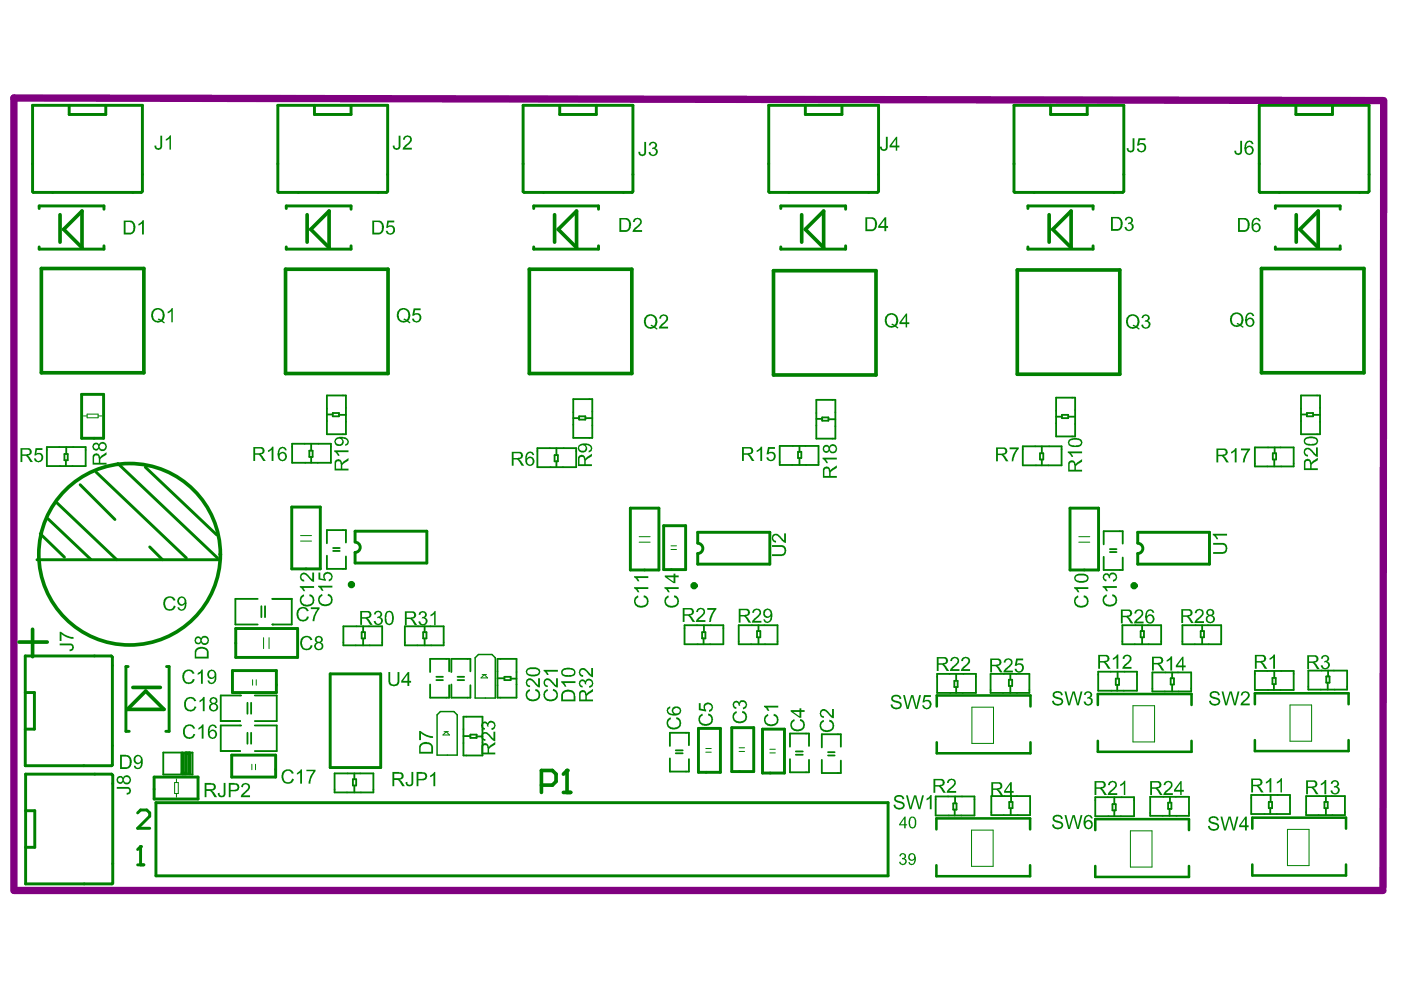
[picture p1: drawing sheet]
<svg xmlns="http://www.w3.org/2000/svg" width="297mm" height="210mm" viewBox="0 0 297 210" stroke-linecap="round" stroke-linejoin="round" font-family="sans-serif">
<path d="M293.1 21.3l-290.2-.5v168M293.4 21.3l-.2 166.9M3 188.8h290.2" fill="none" stroke="#800080" stroke-width="1.6"/>
<g fill="none" stroke="#008000" stroke-width=".62">
<path d="M14.7 22.3v2M22.4 22.3v2M6.9 40.6l.2 .2M8.3 43.7v.5M22 43.7v.7M19.9 92.9h2.1M31.7 116l2.8 2.7M5.4 154.6h1.9M5.4 146.8h1.9M26.7 155.1h.7M26.7 141.3h.5M5.4 179.6h2"/>
<path d="M5.4 171.9h2M32.7 164.8v4.6"/>
</g>
<path d="M9.9 94.8v.6M12.6 94.8h2.9M12.7 98.8h2.7M13.7 96.3h.7v1.3h-.7zM14 97.7v1.1M18.2 94.8v.6M52.5 155.4v2.3M53.2 155.4v2.3" fill="none" stroke="#008000" stroke-width=".39"/>
<path d="M17.7 88.2h.8M18.5 87.8h2.3v.8h-2.3zM20.8 88.2h.8M37 165.9h.8v2.3h-.8zM37.4 165.1v.8M37.4 168.2v.8M53.4 162v1.2M54.2 162v1.2" fill="none" stroke="#008000" stroke-width=".21"/>
<path d="M30.9 146.5l3.9 3.9M39.4 159.7h.8" fill="none" stroke="#008000" stroke-width=".78"/>
<circle cx="50.9" cy="153.8" r=".19" fill="#008000"/>
<path d="M52.5 149v2.3M53.2 149v2.3" fill="none" stroke="#008000" stroke-width=".39"/>
<circle cx="50.9" cy="147.5" r=".19" fill="#008000"/>
<path d="M55.9 135.2v2.3M57 135.2v2.3M53.6 144.1v1.2M54.3 144.1v1.2" fill="none" stroke="#008000" stroke-width=".21"/>
<path d="M58.6 142.2v3M58.4 160.1v3" fill="none" stroke="#008000" stroke-width=".62"/>
<path d="M55.4 128.5v2.4M56.2 128.5v2.4" fill="none" stroke="#008000" stroke-width=".39"/>
<circle cx="57.7" cy="132.4" r=".19" fill="#008000"/>
<g fill="none" stroke="#008000" stroke-width=".62">
<path d="M14.7 24.3h7.7M58.9 22.3h23.3v18.3l-.2 .2h-22.9l-.2-.2zM66.7 22.3v2h7.7v-2M110.9 22.3h23.3v18.3l-.2 .2h-22.9l-.2-.2zM118.7 22.3v2h7.7v-2M163 22.3h23.3v18.3l-.3 .2h-22.9l-.1-.2zM170.7 22.3v2h7.8v-2M215 22.3h23.3v18.3l-.3 .2h-22.9l-.1-.2zM222.7 22.3v2h7.8v-2M267 22.3h23.3v18.3l-.3 .2h-22.9l-.1-.2zM274.7 22.3v2h7.8v-2M6.9 40.6v-18.3h23.3v18.3l-.2 .2h-22.9"/>
<path d="M8.3 43.7h13.7M22 52.1v.7h-13.7v-.4M60.7 44.2v-.5h13.7v.7M74.4 52.1v.7h-13.7v-.4M113.2 44.2v-.5h13.7v.7M126.9 52.1v.7h-13.7v-.4M165.5 44.2v-.5h13.8v.7M179.3 52.1v.7h-13.8v-.4M217.9 44.2v-.5h13.9v.7M231.8 52.1v.7h-13.9v-.4M270.4 44.2v-.5h13.7v.7M284.1 52.1v.7h-13.7v-.4"/>
<path d="M19.9 92.9h-2.6v-9.3h4.7v9.3M25 98.3l21.1 20M30.8 99.1l15.1 14.3M7.8 118.7h38.7M8.5 113.2l5.2 4.9M10.2 110l9 8.6M12 106.6l12.8 12.1M17 102.8l7.4 7.3M20.4 100.1l19.1 18.2M61.9 107.5h6v13.1h-6zM75.3 114.9v-2.3h15.2v6.8h-15.2v-2.3M133.6 107.7h6.1v13.1h-6.1z"/>
<path d="M140.7 111.5h4.7v9.3h-4.7zM147.9 115.1v-2.2h15.3v6.7h-15.3v-2.2M226.9 107.7h6v13.1h-6zM241.2 115.1v-2.2h15.2v6.7h-15.2v-2.2M5.4 139.1h18.2l.2 .2v22.9l-.1 .2h-18.3zM50 133.3h13.1v6.1h-13.1zM7.3 146.8v7.8M26.7 141.3v13.8M35.3 141.3h.6v13.8h-.7M58.6 142.2h-9.3v4.6h9.3v-1.6M70 142.9h10.7v19.8h-10.7zM148.1 154.4h4.6v9.3h-4.6z"/>
<path d="M155.1 154.3h4.7v9.3h-4.7zM161.7 154.6h4.6v9.3h-4.6zM5.4 164.1h18.3l.2 .3v22.9l-.2 .1h-18.3zM7.4 171.9v7.7M32.7 164.8h9.3v4.6h-9.3M33.1 170.2h155.2v15.5h-155.2zM58.4 160.1h-9.3v4.7h9.3v-1.7"/>
</g>
<g fill="none" stroke="#008000" stroke-width=".21">
<path d="M63.7 114.7h2.3M63.7 113.6h2.3M135.5 115h2.3M135.5 113.8h2.3M142.3 115.7h1.1M142.3 116.5h1.1M228.7 115h2.4M228.7 113.8h2.4M93.9 155.8l.7-.7 .7 .7zM94.1 155.1h1M102 143.7l.7-.7 .7 .7zM102.2 143h.9"/>
<path d="M149.6 159.5h1.2M149.6 158.7h1.2M156.7 158.5h1.2M156.7 159.3h1.2M163.2 158.9h1.2M163.2 159.6h1.2M206.1 149.9h4.5v7.7h-4.5zM240.2 149.6h4.6v7.7h-4.6zM273.5 149.5h4.6v7.7h-4.6zM206 176h4.6v7.7h-4.6zM239.7 176.2h4.5v7.6h-4.5zM273 175.8h4.5v7.7h-4.5z"/>
</g>
<g fill="none" stroke="#008000" stroke-width=".39">
<path d="M9.9 95.4v3.4h2.8M9.9 94.8h2.7M14 94.8v1.3M15.5 94.8h2.7M18.2 95.4v3.4h-2.8M61.9 94.1h8.3v4h-8.3zM65.6 95.6h.7v1.3h-.7zM66 94.1v1.3M66 96.9v1.2M69.3 83.8h4v8.3h-4zM69.3 87.9h1.2M70.6 87.6h1.3v.7h-1.3z"/>
<path d="M72 88h1.3M113.9 95h8.3v4.1h-8.3zM117.6 96.5h.7v1.3h-.7zM118 95v1.3M118 97.8v1.3M121.5 84.6h4.1v8.2h-4.1zM121.5 88.7h1.3M122.8 88.3h1.3v.7h-1.3zM124.3 88.7h1.3M165.3 94.6h8.2v4h-8.2zM169.2 95.8h.7v1.3h-.7zM169.5 94.6v1.2"/>
<path d="M169.5 97.3v1.3M173.1 84.8h4v8.2h-4zM173.1 88.8h1.2M174.3 88.5h1.3v.7h-1.3zM175.8 88.9h1.3M216.9 94.6h8.2v4.1h-8.2zM220.5 96.1h.7v1.3h-.7zM220.9 94.6v1.3M220.9 97.5v1.2M223.9 84.3h4v8.2h-4zM223.9 88.3h1.2M225.2 88h1.3v.7h-1.3z"/>
<path d="M226.6 88.3h1.3M266.1 94.9h8.2v4h-8.2zM269.9 96.1h.7v1.3h-.7zM270.2 97.6v1.3M270.2 94.9v1.2M275.8 83.8h4.1v8.3h-4.1zM275.8 87.9h1.3M277.1 87.6h1.3v.7h-1.3zM278.6 88h1.3M69.3 117.8v2.8h4v-2.6M70.6 116.8h1.4M70.6 116.2h1.4"/>
<path d="M73.3 115v-2.6h-4v2.8M234 118.1v2.7h4v-2.6M235.3 117h1.4M235.3 116.4h1.4M238 115.3v-2.7h-4v2.8M54.6 127h-4.7v5.4h4.7M57.7 127h4.2v5.4h-4.2M72.8 132.8h8.2v4h-8.2zM76.7 134h.7v1.4h-.7zM77 132.8v1.2M77 135.5v1.3M85.8 132.8h8.3v4h-8.3z"/>
<path d="M89.7 134h.7v1.4h-.7zM90 132.8v1.2M90 135.5v1.3M105.5 139.7h4v8.2h-4zM145.1 132.6h8.3v4h-8.3zM148.9 134h.7v1.4h-.7zM149.2 135.4v1.2M149.2 132.6v1.3M156.6 132.6h8.2v4h-8.2zM160.5 133.8h.7v1.3h-.7zM160.8 132.6v1.2M160.8 135.3v1.3"/>
<path d="M238 132.6h8.2v4h-8.2zM241.8 133.8h.7v1.3h-.7zM242.2 132.6v1.2M242.2 135.3v1.3M250.7 132.6h8.2v4h-8.2zM254.6 133.8h.7v1.3h-.7zM254.9 132.6v1.2M254.9 135.3v1.3M34.6 159.6h6.2v4.6h-6.2zM50.9 147.5h-4.1v5.4h4.1M50.9 153.8h-4.1v5.4h4.1M54 147.5h4.7v5.4h-4.7"/>
<path d="M54 153.8h4.7v5.4h-4.7M91.2 145.1v2.8h4v-2.6M92.5 144.2h1.4M92.5 143.5h1.4M95.2 142.3v-2.6h-4v2.8M95.7 145.1v2.8h4v-2.6M97 144.2h1.4M97 143.5h1.4M98.3 152h4v8.2h-4zM98.3 156.1h1.3M99.7 142.3v-2.6h-4v2.8M99.7 155.8h1.4v.7h-1.4z"/>
<path d="M101.1 156.1h1.2M105.5 143.8h1.3M107 143.5h1.3v.7h-1.3zM108.3 143.9h1.2M143.3 159.7h1.4M143.3 159.1h1.4M146.1 158v-2.6h-4.1v2.8M168.7 159.3h1.5M171.5 158.2v-2.7h-4v2.8M175.6 159.5h1.4M178.3 158.3v-2.6h-4.1v2.8M198.7 142.9h8.2v4h-8.2z"/>
<path d="M202.3 144.4h.7v1.3h-.7zM202.7 142.9v1.3M202.7 145.8v1.1M210 142.9h8.2v4h-8.2zM213.9 144.1h.7v1.3h-.7zM214.2 142.9v1.1M214.2 145.6v1.3M232.8 142.4h8.3v4h-8.3zM236.6 143.9h.7v1.3h-.7zM236.9 145.3v1.1M237 142.4v1.3M244.3 142.6h8.3v4h-8.3z"/>
<path d="M248.2 143.8h.7v1.3h-.7zM248.5 142.6v1.1M248.5 145.3v1.3M266.1 142.3h8.2v4h-8.2zM269.8 143.7h.7v1.4h-.7zM270.1 145.1v1.2M270.2 142.3v1.3M277.4 142.2h8.2v4h-8.2zM281.2 143.4h.7v1.3h-.7zM281.5 144.9v1.3M281.6 142.2v1.2M70.9 164h8.3v4h-8.3z"/>
<path d="M74.8 165.2h.7v1.3h-.7zM75.1 164v1.1M75.1 166.7v1.3M142 160.8v2.8h4.1v-2.6M167.5 161v2.7h4v-2.6M168.7 160h1.5M174.2 161.1v2.8h4.1v-2.6M175.6 160.2h1.4M198.4 168.9h8.2v4h-8.2zM202.1 170.3h.7v1.4h-.7zM202.4 171.7v1.2M202.5 168.9v1.3"/>
<path d="M210.2 168.8h8.2v4h-8.2zM214 170h.7v1.3h-.7zM214.3 171.5v1.3M214.4 168.8v1.2M232.2 169h8.2v4.1h-8.2zM235.9 170.5h.7v1.3h-.7zM236.3 169v1.3M236.3 171.8v1.3M243.9 168.9h8.2v4.1h-8.2zM247.7 170.2h.7v1.3h-.7zM248 171.7v1.3M248.1 168.9v1.2"/>
<path d="M265.3 168.6h8.2v4h-8.2zM269 170h.7v1.3h-.7zM269.3 171.3v1.3M269.4 168.6v1.3M276.9 168.8h8.2v4h-8.2zM280.8 170h.7v1.3h-.7zM281.1 168.8v1.2M281.1 171.5v1.3"/>
</g>
<path d="M100.7 139.5l.7-.7h2.9l.7 .7v8.5h-4.3zM92.7 151.6l.7-.7h2.8l.7 .7v8.5h-4.2z" fill="none" stroke="#008000" stroke-width=".31"/>
<path d="M198.6 149.8v-2.3h19.9v2.3M198.6 157.4v2.3h19.9v-2.3M232.8 149.5v-2.4h19.8v2.4M232.8 157.1v2.3h19.8v-2.3M266.1 149.3v-2.3h19.8v2.3M266.1 156.9v2.3h19.8v-2.3M198.5 175.8v-2.3h19.9v2.3M232.2 176v-2.3h19.9v2.3M265.5 175.7v-2.3h19.9v2.3M198.5 183.5v2.3h19.9v-2.3M232.2 183.6v2.3h19.9v-2.3M265.5 183.3v2.3h19.9v-2.3" fill="none" stroke="#008000" stroke-width=".54"/>
<g fill="none" stroke="#008000" stroke-width=".78">
<path d="M8.8 56.9h21.7v22.1h-21.7zM12.7 45.5v5.8M13.5 48.6l3.9-3.8v7.7zM60.5 57.1h21.8v22.1h-21.8zM65.1 45.5v5.8M65.9 48.6l3.9-3.8v7.7zM112.2 57.1h21.8v22.1h-21.8zM117.6 45.5v5.8M118.4 48.6l3.8-3.8v7.7zM164 57.4h21.7v22.1h-21.7zM170 45.5v5.8M170.7 48.6l3.9-3.8v7.7z"/>
<path d="M215.7 57.2h21.7v22.1h-21.7zM222.4 45.5v5.8M223.2 48.6l3.9-3.8v7.7zM267.5 56.9h21.7v22.1h-21.7zM274.8 45.5v5.8M275.6 48.6l3.9-3.8v7.7zM4 136.1h6M6.9 133.4v5.8M28.2 145.8h5.8M30.9 146.5l-3.9 3.9h7.8M38.7 159.7v4.3h.7v-4.3M40.2 159.7v4.3"/>
</g>
<g fill="#008000">
<path d="M12.7 136.4h2a.83 .83 0 0 1 1 .8 .83 .83 0 0 1-1 .9v-.4a.45 .45 0 0 0 .6-.5 .45 .45 0 0 0-.6-.4h-2z"/>
<path d="M12.7 134h.3l1.3 .8 1.3 .3v.3l-1.3-.2-1.3-.8v1.5h-.3z"/>
<path d="M187.8 29h.4v2a.83 .83 0 0 1-.8 1 .83 .83 0 0 1-.8-.9h.4a.45 .45 0 0 0 .4 .5 .45 .45 0 0 0 .4-.6z"/>
<path d="M200.9 165.5a.97 .97 0 0 1 1-.4 .97 .97 0 0 1 .7 .7 1.84 1.84 0 0 1-.9 1.4l-.4 .5h1.4v.4h-2a1.23 1.23 0 0 1 .8-1.1l.1-.1a1.01 1.01 0 0 0 .6-1.4 .61 .61 0 0 0-.7-.1 .61 .61 0 0 0-.3 .6h-.4z"/>
<path d="M67.6 126.4l.5-.4h.2l.1 .4a.93 .93 0 0 0-.5 1 .93 .93 0 0 0 .9 .7 1.09 1.09 0 0 0 1.4-1 1.01 1.01 0 0 0-.7-.8v-.4a1.38 1.38 0 0 1 .9 1.7 1.38 1.38 0 0 1-1.6 .9 1.44 1.44 0 0 1-1.2-2.1z"/>
<path d="M67.4 124.2h3.1v.4h-2.4l.5 .7h-.4l-.2-.5-.6-.4z"/>
<path d="M67.5 121.4h.4v1.2l.8 .1a1 1 0 0 1 .9-1.5 1 1 0 0 1 .8 1.6l-.5 .5h-.2v-.4a.63 .63 0 0 0 .5-.7 .63 .63 0 0 0-.7-.6 .7 .7 0 0 0-.6 .5 .7 .7 0 0 0 .2 .8v.3l-1.6-.3z"/>
<path d="M155.5 151.3l.5-.5h.2v.4a.93 .93 0 0 0-.5 1.1 .93 .93 0 0 0 1 .7 1.09 1.09 0 0 0 1.3-1 1.01 1.01 0 0 0-.7-.9l.1-.4a1.38 1.38 0 0 1 .9 1.7 1.38 1.38 0 0 1-1.7 1 1.44 1.44 0 0 1-1.1-2.1z"/>
<path d="M155.5 148.9a.67 .67 0 0 1 .6-.4 .67 .67 0 0 1 .6 .5 .87 .87 0 0 1 1.1-.5 .87 .87 0 0 1 .5 1.1 .8 .8 0 0 1-.7 .8l-.1-.4a.58 .58 0 0 0 .6-.6 .58 .58 0 0 0-.7-.5 .58 .58 0 0 0-.5 .7h-.3a.48 .48 0 0 0-.4-.6 .48 .48 0 0 0-.5 .6l.1 .3h.4l-.1 .4a.94 .94 0 0 1-.6-1.4z"/>
<path d="M162.1 151.9l.6-.5h.1l.1 .4a.93 .93 0 0 0-.5 1.1 .93 .93 0 0 0 1 .7 1.09 1.09 0 0 0 1.3-1 1.01 1.01 0 0 0-.7-.9l.1-.4a1.38 1.38 0 0 1 .9 1.7 1.38 1.38 0 0 1-1.7 1 1.44 1.44 0 0 1-1.2-2.1z"/>
<path d="M162 149.6h3v.4h-2.3l.4 .7h-.3l-.3-.5-.5-.3z"/>
<path d="M167.7 153l.6-.5h.1l.1 .4a.93 .93 0 0 0-.5 1.1 .93 .93 0 0 0 1 .7 1.09 1.09 0 0 0 1.3-1 1.01 1.01 0 0 0-.7-.9l.1-.4a1.38 1.38 0 0 1 .8 1.7 1.38 1.38 0 0 1-1.6 1 1.44 1.44 0 0 1-1.2-2.1z"/>
<path d="M173.9 153.1l.6-.4h.1l.1 .3a.93 .93 0 0 0-.5 1.1 .93 .93 0 0 0 1 .7 1.09 1.09 0 0 0 1.3-1 1.01 1.01 0 0 0-.7-.8l.1-.4a1.38 1.38 0 0 1 .9 1.7 1.38 1.38 0 0 1-1.7 .9 1.44 1.44 0 0 1-1.2-2.1z"/>
<path d="M174.1 150.5a1.38 1.38 0 0 1 1.8 .8l.5 .5v-1.5h.4v2a2.17 2.17 0 0 1-1.4-1.1 .69 .69 0 0 0-1.2-.3 .59 .59 0 0 0 .5 1v.3a.97 .97 0 0 1-.9-.7 .97 .97 0 0 1 .3-1z"/>
<path d="M174.4 97h3v.4h-2.3l.5 .8h-.4l-.3-.5-.5-.4z"/>
<path d="M238.6 46.3a.84 .84 0 0 1 1.2-.3 .84 .84 0 0 1 .2 1.2l-.2 .1a.9 .9 0 0 1 .5 1.2 .9 .9 0 0 1-1.3 .4l-.3-.1-.3-.5v-.1l.4-.1a.6 .6 0 0 0 .6 .6 .6 .6 0 0 0 .6-.7 .6 .6 0 0 0-.6-.5h-.3l.1-.3a.52 .52 0 0 0 .6-.6 .52 .52 0 0 0-.8-.2l-.2 .4-.4-.1z"/>
<path d="M269.2 139.5l.4-.2 .4-.5h.3v3h-.4v-2.3l-.7 .4z"/>
<path d="M24.8 166.9h2a.83 .83 0 0 1 1 .7 .83 .83 0 0 1-.9 .9v-.4a.45 .45 0 0 0 .5-.5 .45 .45 0 0 0-.6-.4h-2z"/>
<path d="M111.6 146.6l.6-.5h.1l.1 .4a.93 .93 0 0 0-.5 1.1 .93 .93 0 0 0 .9 .7 1.09 1.09 0 0 0 1.4-1 1.01 1.01 0 0 0-.7-.9v-.3a1.38 1.38 0 0 1 .9 1.7 1.38 1.38 0 0 1-1.6 .9 1.44 1.44 0 0 1-1.2-2.1z"/>
<path d="M111.8 144a1.38 1.38 0 0 1 1.7 .7l.6 .6v-1.5h.4v2a2.17 2.17 0 0 1-1.4-1.1 .69 .69 0 0 0-1.2-.3 .59 .59 0 0 0 .5 1v.3a.97 .97 0 0 1-.9-.7 .97 .97 0 0 1 .3-1z"/>
<path d="M119 144.4h3v.4h-2.4l.5 .7-.3 .1-.8-.9z"/>
<path d="M190 29h.2v1.9h.5v.4h-.5v.7h-.3v-.7h-1.3v-.4zM189.9 29.5l-.9 1.4h.9z"/>
<path d="M197.9 165.1h1.3a.83 .83 0 0 1 1.1 .7 .83 .83 0 0 1-.8 1l.4 .3 .7 1h-.6l-.9-1.3h-.8v1.3h-.4zM198.3 165.5v1h.9a.52 .52 0 0 0 .7-.5 .52 .52 0 0 0-.7-.5z"/>
<path d="M19.7 96.5a.87 .87 0 0 1 .9-.3 .87 .87 0 0 1 .7 .8l.3-.5 1-.6v.5l-1.3 .9v.8h1.3v.4h-3zM20.1 96.6l-.2 .3v1.2h1.1v-.9a.55 .55 0 0 0-.3-.6 .55 .55 0 0 0-.6 0z"/>
<path d="M19.7 94.2a.72 .72 0 0 1 1.3 0 .91 .91 0 0 1 1.2-.3 .91 .91 0 0 1 .3 1.3 .85 .85 0 0 1-.8 .4 .85 .85 0 0 1-.7-.5 .75 .75 0 0 1-1.1 .3 .75 .75 0 0 1-.3-1zM19.9 94.7a.5 .5 0 0 0 1 0 .5 .5 0 0 0-1 0zM21.1 94.7a.6 .6 0 0 0 1.2 0 .6 .6 0 0 0-1.2 0z"/>
<path d="M167.6 150.6h1.9v-.4h.4v.4h.7v.3h-.7v1.3h-.4l-1.9-1.3zM168.2 150.9l1.3 1v-1z"/>
<path d="M174.6 99.3a.87 .87 0 0 1 .9-.3 .87 .87 0 0 1 .6 .7l.3-.4 1-.6v.5l-1.3 .9v.8h1.3v.4h-2.9zM174.9 99.5l-.1 1.4h1v-.9a.53 .53 0 0 0-.3-.6 .53 .53 0 0 0-.6 .1z"/>
<path d="M174.6 94.6a.72 .72 0 0 1 1.2 .1 .93 .93 0 0 1 1.6 .1 .93 .93 0 0 1-.9 1.3l-.4-.1-.3-.4a.75 .75 0 0 1-1 .3 .75 .75 0 0 1-.3-1zM174.7 95.2a.5 .5 0 0 0 1 0 .5 .5 0 0 0-1 0zM176 95.2a.61 .61 0 0 0 1.2 0 .61 .61 0 0 0-1.2 0z"/>
<path d="M235.6 46h1a1.42 1.42 0 0 1 1.4 2 1.17 1.17 0 0 1-1.4 .9h-1zM235.9 46.3v2.3h.7a.97 .97 0 0 0 1-1.4 .93 .93 0 0 0-1-.9z"/>
<path d="M266.1 138.8h1.3a.83 .83 0 0 1 1.1 .7 .83 .83 0 0 1-.9 1l.5 .3 .6 1h-.5l-1-1.3h-.8v1.3h-.3zM266.4 139.2v1h1a.52 .52 0 0 0 .6-.5 .52 .52 0 0 0-.6-.5z"/>
<path d="M24.8 164.8a.72 .72 0 0 1 1.3 .1 .91 .91 0 0 1 1.4-.3 .91 .91 0 0 1 0 1.4 .91 .91 0 0 1-1.4-.2 .74 .74 0 0 1-.9 .3 .74 .74 0 0 1-.5-.8zM25 165.4a.5 .5 0 0 0 1 0 .5 .5 0 0 0-1 0zM26.2 165.3a.6 .6 0 0 0 1.2 0 .6 .6 0 0 0-1.2 0z"/>
<path d="M111.6 141.9l.6-.3 .6-.1a1.27 1.27 0 0 1 1.8 .9 1.31 1.31 0 0 1-1.7 1h-.1a1.07 1.07 0 0 1-1-.3 1.07 1.07 0 0 1-.2-1.2zM111.8 142.2a.64 .64 0 0 0 .2 .7 .64 .64 0 0 0 .6 .1h.5a.97 .97 0 0 0 1.1-.6 1.16 1.16 0 0 0-1.4-.5h-.7z"/>
<path d="M119.2 146.7h.1a1.69 1.69 0 0 1 2.6 .2l.1 1.8h-3v-1.5zM119.4 147.1v1.2h2.2v-.6a1.19 1.19 0 0 0-.8-1.1 1.19 1.19 0 0 0-1.3 .4z"/>
<path d="M119.1 142.1v-.1a2.19 2.19 0 0 1 2.8 .1 .89 .89 0 0 1-.7 1.3l-.4 .1a1.34 1.34 0 0 1-1.8-.9zM119.4 142.3a.64 .64 0 0 0 .1 .6 .64 .64 0 0 0 .6 .2l.4 .1a1.05 1.05 0 0 0 1.2-.6 1.09 1.09 0 0 0-1.4-.7l-.6 .1z"/>
</g>
<path d="M29.2 172.4l.6-.7h1.3l.6 .7v.7l-2.5 2.5h2.5" fill="none" stroke="#008000" stroke-width=".62"/>
<g fill="#008000">
<path d="M29.3 47.5l.5-.3 .5-.5h.2v3h-.4v-2.3l-.8 .5z"/>
<path d="M34 28.8h.4v2a.83 .83 0 0 1-.8 1 .83 .83 0 0 1-.8-.9h.3a.45 .45 0 0 0 .5 .5 .45 .45 0 0 0 .4-.6z"/>
<path d="M35.2 29.5l.4-.3 .4-.5h.2v3h-.3v-2.3l-.7 .5z"/>
<path d="M63.8 135.4h.1a1.29 1.29 0 0 1 1.2-.6 1.29 1.29 0 0 1 1.1 .9h-.4a.95 .95 0 0 0-1.2-.5 .95 .95 0 0 0-.6 1.2 .95 .95 0 0 0 .8 1.1 .95 .95 0 0 0 1.1-.7l.4 .1a1.33 1.33 0 0 1-2 .8l-.2-.2a2.12 2.12 0 0 1-.3-2.1z"/>
<path d="M63.3 129.1a1.29 1.29 0 0 1 2.1 .4l-.4 .1a.95 .95 0 0 0-1.1-.5 .95 .95 0 0 0-.6 1.1 .96 .96 0 0 0 .7 1.2 .96 .96 0 0 0 1.1-.7l.4 .1a1.38 1.38 0 0 1-1.8 .8 1.38 1.38 0 0 1-.8-1.8z"/>
<path d="M65.9 128.8h1.9v.3l-.5 .6-.5 1-.1 1h-.4v-.4l.5-1.5 .5-.7h-1.4z"/>
<path d="M88.9 129.9a.84 .84 0 0 1 1.2-.2 .84 .84 0 0 1 .2 1.2h-.2a.9 .9 0 0 1 .5 1.2 .9 .9 0 0 1-1.3 .5l-.4-.2-.2-.5v-.1l.4-.1a.6 .6 0 0 0 .6 .6 .6 .6 0 0 0 .6-.7 .6 .6 0 0 0-.7-.5l-.2 .1 .1-.3a.5 .5 0 0 0 .6-.5 .5 .5 0 0 0-.5-.5 .5 .5 0 0 0-.5 .5l-.4-.1z"/>
<path d="M91.3 130.3l.4-.2 .4-.6h.3v3.1h-.4v-2.4l-.7 .5z"/>
<path d="M79.4 129.8a.84 .84 0 0 1 1.2-.2 .84 .84 0 0 1 .2 1.2l-.2 .1a.93 .93 0 0 1 .2 1.5 .93 .93 0 0 1-1.5-.5l-.1-.2 .4-.1a.6 .6 0 0 0 .7 .6 .6 .6 0 0 0 .5-.6 .6 .6 0 0 0-.6-.6l-.3 .1 .1-.3a.5 .5 0 0 0 .6-.4 .5 .5 0 0 0-.4-.6 .5 .5 0 0 0-.6 .5l-.4-.1z"/>
<path d="M82.1 46.8h1.5v.4h-1.2l-.1 .7a.98 .98 0 0 1 1.5 .8 .98 .98 0 0 1-1.3 1l-.5-.1-.1-.3-.1-.4h.4a.62 .62 0 0 0 .9 .4 .62 .62 0 0 0 .2-.9l-.3-.3h-.5l-.3 .2h-.3z"/>
<path d="M84.5 28.8h.4v2a.83 .83 0 0 1-.8 1 .83 .83 0 0 1-.8-.9h.4a.45 .45 0 0 0 .4 .5 .45 .45 0 0 0 .4-.6z"/>
<path d="M85.6 29.1a.92 .92 0 0 1 1.3-.3 .92 .92 0 0 1 .2 1.4l-1.2 1.1h1.4v.4h-1.9l.1-.5 .7-.6a1.04 1.04 0 0 0 .6-1.4 .61 .61 0 0 0-.6-.1 .61 .61 0 0 0-.4 .5h-.3z"/>
<path d="M139.9 67a.93 .93 0 0 1 1.5-.1 .93 .93 0 0 1-.2 1.4l-1 1h1.4v.4h-1.9l.2-.6 1-.8a.73 .73 0 0 0 0-1.3h-.5l-.2 .6h-.4z"/>
<path d="M136.6 30.1h.4v2a.83 .83 0 0 1-.8 1 .83 .83 0 0 1-.8-.9h.3a.45 .45 0 0 0 .5 .5 .45 .45 0 0 0 .4-.6z"/>
<path d="M137.7 30.4a.84 .84 0 0 1 1.2-.3 .84 .84 0 0 1 .2 1.2l-.2 .1a.89 .89 0 0 1 .5 1.2 .89 .89 0 0 1-1.2 .4l-.4-.1-.3-.4v-.2l.3-.1a.61 .61 0 0 0 .7 .6 .61 .61 0 0 0 .5-.7 .61 .61 0 0 0-.8-.5l.1-.3a.5 .5 0 0 0 .6-.4 .5 .5 0 0 0-.5-.6 .5 .5 0 0 0-.5 .6l-.4-.1z"/>
<path d="M159.6 129.4a.97 .97 0 0 1 1-.4 .97 .97 0 0 1 .8 .7 1.84 1.84 0 0 1-1 1.5l-.4 .4h1.4v.4h-2a1.23 1.23 0 0 1 .8-1.1l.1-.1a1.01 1.01 0 0 0 .6-1.3 .61 .61 0 0 0-.7-.1 .61 .61 0 0 0-.3 .5h-.4z"/>
<path d="M223.2 173.2a1.17 1.17 0 0 1 1.2-.5 1.17 1.17 0 0 1 .9 .8l-.4 .2a.71 .71 0 0 0-.6-.6 .71 .71 0 0 0-.8 .5l.3 .3 .4 .1a1.4 1.4 0 0 1 1.3 .9 1.23 1.23 0 0 1-1.3 .9 1.23 1.23 0 0 1-1.1-1h.3a.85 .85 0 0 0 .8 .7 .85 .85 0 0 0 .9-.6l-.1-.2-.9-.3a.86 .86 0 0 1-.9-1.2z"/>
<path d="M225.7 172.8h.4l.6 2.6 .7-2.6h.5l.6 2.6 .6-2.6h.4l-.8 3h-.4l-.7-2.7-.7 2.7h-.4z"/>
<path d="M235.1 165.9a.97 .97 0 0 1 .9-.4 .97 .97 0 0 1 .8 .7 1.84 1.84 0 0 1-.9 1.5l-.5 .5h1.5v.4h-2a1.23 1.23 0 0 1 .7-1.1l.2-.2a1.01 1.01 0 0 0 .5-1.3 .61 .61 0 0 0-.6-.1 .61 .61 0 0 0-.4 .6h-.4z"/>
<path d="M237.5 166.3l.5-.2 .3-.6h.3v3.1h-.3v-2.4l-.8 .5z"/>
<path d="M223.2 147a1.17 1.17 0 0 1 1.2-.5 1.17 1.17 0 0 1 .9 .8l-.4 .2a.71 .71 0 0 0-.6-.7 .71 .71 0 0 0-.8 .6l.3 .3 .4 .1a1.4 1.4 0 0 1 1.3 .9 1.23 1.23 0 0 1-1.3 .9 1.23 1.23 0 0 1-1.1-1l.3-.1a.85 .85 0 0 0 .8 .7 .85 .85 0 0 0 .9-.5l-.1-.2-.9-.3a.86 .86 0 0 1-.9-1.2z"/>
<path d="M225.7 146.6h.4l.6 2.6 .7-2.6h.5l.6 2.6 .6-2.6h.4l-.8 3h-.4l-.7-2.7-.7 2.7h-.4z"/>
<path d="M229.9 147a.88 .88 0 0 1 1.1-.4 .88 .88 0 0 1 .5 1l-.4 .3a.87 .87 0 0 1 .5 1.1 .87 .87 0 0 1-1.1 .6 .8 .8 0 0 1-.8-.8l.4-.1a.61 .61 0 0 0 .7 .6 .61 .61 0 0 0 .5-.7 .61 .61 0 0 0-.8-.4v-.4a.51 .51 0 0 0 .6-.4 .51 .51 0 0 0-.5-.6l-.4 .3v.3l-.4-.1z"/>
<path d="M240.1 29.3h.4v2a.83 .83 0 0 1-.7 1 .83 .83 0 0 1-.9-.9h.4a.45 .45 0 0 0 .5 .6 .45 .45 0 0 0 .3-.7z"/>
<path d="M241.4 29.3h1.5v.4h-1.2l-.2 .8a.99 .99 0 0 1 1.5 .7 .99 .99 0 0 1-1.3 1.1l-.4-.2-.2-.4v-.2h.4a.62 .62 0 0 0 .7 .4 .62 .62 0 0 0 .4-.8 .66 .66 0 0 0-.5-.5 .66 .66 0 0 0-.6 .3h-.4z"/>
<path d="M256.3 173.5a1.17 1.17 0 0 1 1.1-.5 1.17 1.17 0 0 1 1 .8l-.4 .2a.71 .71 0 0 0-.7-.6 .71 .71 0 0 0-.7 .5l.2 .3 .5 .1a1.4 1.4 0 0 1 1.2 .9 1.23 1.23 0 0 1-1.2 1 1.23 1.23 0 0 1-1.2-1l.4-.1a.85 .85 0 0 0 .8 .7 .85 .85 0 0 0 .8-.6v-.2l-.9-.3a.86 .86 0 0 1-.9-1.2z"/>
<path d="M258.8 173.1h.3l.7 2.6 .7-2.6h.4l.7 2.6 .6-2.6h.4l-.8 3h-.4l-.7-2.7-.8 2.7h-.4z"/>
<path d="M256.5 147a1.17 1.17 0 0 1 1.2-.5 1.17 1.17 0 0 1 .9 .8l-.4 .2a.71 .71 0 0 0-.6-.7 .71 .71 0 0 0-.8 .6l.3 .3 .4 .1a1.4 1.4 0 0 1 1.3 .9 1.23 1.23 0 0 1-1.3 .9 1.23 1.23 0 0 1-1.1-1l.3-.1a.85 .85 0 0 0 .8 .7 .85 .85 0 0 0 .9-.5l-.1-.2-.9-.3a.86 .86 0 0 1-.9-1.2z"/>
<path d="M259 146.6h.4l.6 2.6 .7-2.6h.5l.6 2.6 .6-2.6h.4l-.8 3h-.4l-.7-2.7-.7 2.7h-.4z"/>
<path d="M263.3 146.8a.92 .92 0 0 1 1.4 0 .92 .92 0 0 1-.2 1.4l-1 1h1.5v.4h-2a2.17 2.17 0 0 1 1.1-1.4l.2-.2a.59 .59 0 0 0 0-1 .59 .59 0 0 0-.9 .5h-.4z"/>
<path d="M253.5 129.5a.99 .99 0 0 1 1.7 .2v.1a1.84 1.84 0 0 1-.9 1.4l-.5 .5h1.5v.4h-2a1.23 1.23 0 0 1 .7-1.1l.2-.1a1.01 1.01 0 0 0 .5-1.4 .61 .61 0 0 0-.6-.1 .61 .61 0 0 0-.4 .6h-.4z"/>
<path d="M263 29.9h.3v2a.83 .83 0 0 1-.7 1 .83 .83 0 0 1-.9-.9h.4a.45 .45 0 0 0 .5 .5 .45 .45 0 0 0 .4-.6z"/>
<path d="M280 166.2l.5-.3 .4-.5h.3v3h-.4v-2.3l-.8 .4z"/>
<path d="M282.2 165.8a.87 .87 0 0 1 1.2-.4 .87 .87 0 0 1 .4 1.2l-.3 .2a.89 .89 0 0 1 .5 1.1 .89 .89 0 0 1-1.2 .5l-.4-.2-.3-.3v-.3l.3-.1a.62 .62 0 0 0 .7 .7 .62 .62 0 0 0 .5-.8 .62 .62 0 0 0-.8-.4v-.3a.53 .53 0 0 0 .7-.4 .53 .53 0 0 0-.4-.6l-.4 .1-.2 .4h-.4z"/>
<path d="M7.5 95h1.5v.4h-1.2v.8a.96 .96 0 0 1 1.3 .4 .96 .96 0 0 1-.5 1.3l-.1 .1a.98 .98 0 0 1-1.3-.8h.4a.62 .62 0 0 0 .9 .4 .62 .62 0 0 0 .2-1l-.2-.3h-.6l-.3 .3h-.3z"/>
<path d="M25.5 160h1.1a1.52 1.52 0 0 1 1.2 2.3 1.1 1.1 0 0 1-1.3 .7h-1zM25.8 160.4v2.3h.7a.98 .98 0 0 0 1-1.4 .82 .82 0 0 0-1-.9z"/>
<path d="M28.5 160.4a1.05 1.05 0 0 1 1.3-.2 1.05 1.05 0 0 1 .5 1.2 1.36 1.36 0 0 1-1.1 1.7l-.6-.2-.2-.5h.3a.61 .61 0 0 0 .8 .3 .61 .61 0 0 0 .4-.7v-.3a.91 .91 0 0 1-1.3 .1 .91 .91 0 0 1-.1-1.3zM28.6 161a.65 .65 0 0 0 1.3 0 .65 .65 0 0 0-1.3 0z"/>
<path d="M26.2 46.8h1a1.42 1.42 0 0 1 1.4 2 1.17 1.17 0 0 1-1.3 .9h-1.1zM26.6 47.1v2.2h.7a.97 .97 0 0 0 1-1.4 .93 .93 0 0 0-1.1-.8z"/>
<path d="M66.8 135.2a.85 .85 0 0 1 1.2-.3 .85 .85 0 0 1 .3 1.2l-.3 .1a.89 .89 0 0 1 .4 1.3 .89 .89 0 0 1-1.3 .3 .83 .83 0 0 1-.5-.9 .83 .83 0 0 1 .6-.7l-.5-.4zM67.1 135.6a.5 .5 0 0 0 1 0 .5 .5 0 0 0-1 0zM67 137a.62 .62 0 0 0 1.2 0 .62 .62 0 0 0-1.2 0z"/>
<path d="M85.8 129.6h1.4a.83 .83 0 0 1 1 .7 .83 .83 0 0 1-.8 .9l.5 .4 .6 1h-.6l-.9-1.4h-.8v1.4h-.4zM86.2 129.9v1h1a.52 .52 0 0 0 .6-.5 .52 .52 0 0 0-.6-.5z"/>
<path d="M76.4 129.5h1.3a.83 .83 0 0 1 1.1 .7 .83 .83 0 0 1-.9 1l.5 .3 .6 1h-.5l-1-1.3h-.7v1.3h-.4zM76.8 129.8v1.1h.9a.52 .52 0 0 0 .6-.5 .52 .52 0 0 0-.6-.6z"/>
<path d="M82 129.6a1 1 0 0 1 1 .1 1 1 0 0 1 .4 .9l.1 .3a1.35 1.35 0 0 1-1 1.7 1.39 1.39 0 0 1-.9-1.9v-.6zM82.2 129.8l-.2 .5v.5a1.19 1.19 0 0 0 .5 1.5 1.08 1.08 0 0 0 .6-1.3v-.1a.99 .99 0 0 0-.7-1.1z"/>
<path d="M78.9 46.8h1a1.42 1.42 0 0 1 1.4 2 1.17 1.17 0 0 1-1.3 .9h-1.1zM79.3 47.1v2.2h.7a.97 .97 0 0 0 1-1.4 .93 .93 0 0 0-1.1-.8z"/>
<path d="M137.1 66.9a1.56 1.56 0 0 1 2 .3 1.56 1.56 0 0 1-.2 2.1l.5 .4-.1 .2a1.28 1.28 0 0 0-1.5-.2 1.64 1.64 0 0 1-1.3-1.2 1.64 1.64 0 0 1 .6-1.6zM137.1 67.4v.2a1.13 1.13 0 0 0 0 1.3 1.13 1.13 0 0 0 1.3 .4l-.5-.2 .2-.3a.45 .45 0 0 0 .5 .3 .45 .45 0 0 0 .3-.6 1.18 1.18 0 0 0-1-1.6l-.5 .2z"/>
<path d="M156.6 129.1h1.3a.83 .83 0 0 1 1.1 .6 .83 .83 0 0 1-.8 1l.4 .3 .7 1h-.6l-.9-1.3h-.8v1.3h-.4zM157 129.4v1h.9a.52 .52 0 0 0 .7-.5 .52 .52 0 0 0-.7-.5z"/>
<path d="M161.9 129.5a1.07 1.07 0 0 1 1.3-.3 1.07 1.07 0 0 1 .6 1.2 1.38 1.38 0 0 1-1.2 1.7l-.5-.2-.3-.6h.4a.56 .56 0 0 0 .7 .5 .56 .56 0 0 0 .4-.7l.1-.5a.89 .89 0 0 1-1.2 .2 .89 .89 0 0 1-.3-1.2zM162.1 130a.65 .65 0 0 0 1.3 0 .65 .65 0 0 0-1.3 0z"/>
<path d="M188.1 66.6a1.56 1.56 0 0 1 2.1 .4 1.56 1.56 0 0 1-.2 2.1l.5 .3-.1 .3a1.28 1.28 0 0 0-1.5-.2 1.64 1.64 0 0 1-1.3-1.2 1.64 1.64 0 0 1 .5-1.7zM188.1 67.2v.1a1.13 1.13 0 0 0 .1 1.4 1.13 1.13 0 0 0 1.3 .3l-.5-.1 .1-.3a.45 .45 0 0 0 .6 .2 .45 .45 0 0 0 .3-.5 1.18 1.18 0 0 0-1-1.6l-.6 .2z"/>
<path d="M192.1 66.5h.2v1.8h.5v.4h-.5v.7h-.3v-.7h-1.3v-.4zM192 67l-.9 1.3h.9z"/>
<path d="M210.2 165.8h1.2a.84 .84 0 0 1 1.1 .7 .84 .84 0 0 1-.8 1l.5 .4 .5 .9h-.4l-1-1.3h-.7v1.3h-.4zM210.6 166.2v1h.8a.59 .59 0 0 0 .6-.8l-.2-.2z"/>
<path d="M214.2 165.8h.3v1.9h.4v.4h-.4v.7h-.4v-.7h-1.2v-.4zM214.1 166.4l-.9 1.3h.9z"/>
<path d="M230 173.2a.91 .91 0 0 1 .9-.4 .91 .91 0 0 1 .8 .7h-.4a.61 .61 0 0 0-.8-.3 .61 .61 0 0 0-.4 .7v.3a.94 .94 0 0 1 1.6 .4 .94 .94 0 0 1-1.1 1.2 1.52 1.52 0 0 1-.7-2.3zM230.3 174.4a.66 .66 0 0 0 0 .9 .66 .66 0 0 0 .9 0 .65 .65 0 0 0 0-.8 .65 .65 0 0 0-.8-.2z"/>
<path d="M232.1 165.6h1.3a.83 .83 0 0 1 1.1 .7 .83 .83 0 0 1-.9 .9l.5 .3 .6 1.1h-.5l-1-1.4h-.7v1.4h-.4zM232.5 165.9v1h.9a.52 .52 0 0 0 .6-.5 .52 .52 0 0 0-.6-.5z"/>
<path d="M264 173.1h.3v1.9h.4v.4h-.4v.7h-.3v-.7h-1.3v-.4zM264 173.7l-1 1.3h1z"/>
<path d="M250.5 129.1h1.3a.83 .83 0 0 1 1.1 .7 .83 .83 0 0 1-.9 1l.5 .3 .6 1h-.5l-1-1.3h-.8v1.3h-.3zM250.8 129.5v1h1a.52 .52 0 0 0 .6-.5 .52 .52 0 0 0-.6-.5z"/>
<path d="M255.9 129.4l.1-.1a.8 .8 0 0 1 1.2 0 .8 .8 0 0 1-.1 1.2 .93 .93 0 0 1-.1 1.6 .93 .93 0 0 1-1.3-.9v-.4l.5-.3a.72 .72 0 0 1-.3-1.1zM256.1 129.9a.5 .5 0 0 0 1 0 .5 .5 0 0 0-1 0zM256 131.2a.61 .61 0 0 0 1.2 0 .61 .61 0 0 0-1.2 0z"/>
<path d="M261.3 66.5a1.56 1.56 0 0 1 2.1 .4 1.56 1.56 0 0 1-.2 2.1l.5 .3-.1 .2a1.28 1.28 0 0 0-1.5-.2 1.64 1.64 0 0 1-1.3-1.1 1.64 1.64 0 0 1 .5-1.7zM261.3 67v.2a1.13 1.13 0 0 0 .1 1.3 1.13 1.13 0 0 0 1.2 .4l-.4-.2 .1-.3a.45 .45 0 0 0 .6 .3 .45 .45 0 0 0 .3-.6 1.18 1.18 0 0 0-1-1.6l-.6 .2z"/>
<path d="M264.3 66.5a.93 .93 0 0 1 1.6 .5h-.4a.57 .57 0 0 0-.7-.4 .57 .57 0 0 0-.4 .7l-.1 .4a.94 .94 0 0 1 1.6 .2 .94 .94 0 0 1-.7 1.4 .96 .96 0 0 1-1.2-1.1v-1zM264.5 67.9a.66 .66 0 0 0 .1 .9 .66 .66 0 0 0 .9-.1 .67 .67 0 0 0 0-.8 .67 .67 0 0 0-.8-.2z"/>
<path d="M264.2 30.1a.93 .93 0 0 1 1.5 .5h-.3a.65 .65 0 0 0-.8-.4 .65 .65 0 0 0-.4 .7v.4a.95 .95 0 0 1 1.5 .1 .95 .95 0 0 1-.7 1.4 .96 .96 0 0 1-1.1-1.1v-1zM264.3 31.9a.63 .63 0 0 0 1.2 0 .63 .63 0 0 0-1.2 0z"/>
<path d="M276.9 165.5h1.3a.83 .83 0 0 1 1.1 .6 .83 .83 0 0 1-.8 1l.4 .3 .7 1h-.6l-.9-1.3h-.8v1.3h-.4zM277.3 165.8v1h.9a.52 .52 0 0 0 .7-.5 .52 .52 0 0 0-.7-.5z"/>
<path d="M4.3 95h1.4a.83 .83 0 0 1 1 .7 .83 .83 0 0 1-.8 .9l.5 .4 .6 1h-.6l-.9-1.4h-.8v1.4h-.4zM4.7 95.3v1h1a.52 .52 0 0 0 .6-.5 .52 .52 0 0 0-.6-.5z"/>
</g>
<path d="M29.8 179.5v3.9M29.2 183.4h1.3" fill="none" stroke="#008000" stroke-width=".62"/>
<circle cx="29.8" cy="179.5" r=".31" fill="#008000"/>
<path d="M29.8 179.5l-.6 .6" fill="none" stroke="#008000" stroke-width=".62"/>
<g fill="#008000">
<path d="M34.8 127.1a1.29 1.29 0 0 1 1.3-.7 1.29 1.29 0 0 1 1.1 .9l-.4 .1a.95 .95 0 0 0-1.2-.6 .95 .95 0 0 0-.6 1.2 .95 .95 0 0 0 .7 1.1 .95 .95 0 0 0 1.2-.7l.4 .1a1.33 1.33 0 0 1-2 .8l-.2-.2a2.12 2.12 0 0 1-.3-2z"/>
<path d="M59.8 163.7h.1a1.29 1.29 0 0 1 1.3-.6 1.29 1.29 0 0 1 1 .9l-.3 .1a.95 .95 0 0 0-1.2-.6 .95 .95 0 0 0-.6 1.2 .95 .95 0 0 0 .7 1.1 .95 .95 0 0 0 1.1-.7l.4 .1a1.33 1.33 0 0 1-1.9 .8l-.3-.2a2.12 2.12 0 0 1-.3-2.1z"/>
<path d="M62.9 163.9l.9-.8h.2v3.1h-.4v-2.4l-.5 .4h-.2z"/>
<path d="M65 163.2h1.9v.3l-.6 .9-.4 .9-.1 .9h-.4v-.5l.3-1 .7-1.2h-1.4z"/>
<path d="M63.7 126.5l.6-.5h.1l.1 .4a.93 .93 0 0 0-.5 1.1 .93 .93 0 0 0 1 .7 1.09 1.09 0 0 0 1.3-1 1.01 1.01 0 0 0-.7-.8l.1-.4a1.38 1.38 0 0 1 .8 1.7 1.38 1.38 0 0 1-1.6 .9 1.44 1.44 0 0 1-1.2-2.1z"/>
<path d="M63.6 124.3h3v.4h-2.3l.4 .6h-.4l-.2-.4-.5-.4z"/>
<path d="M63.7 121.8a1.12 1.12 0 0 1 1.9 .4l.6 .7v-1.5h.4v2l-.5-.1-1.1-1.2a.59 .59 0 0 0-1-.1 .59 .59 0 0 0 .5 .9v.4a1.01 1.01 0 0 1-.8-1.5z"/>
<path d="M56.8 95.5l.5-.2 .4-.6h.3v3h-.4v-2.3l-.8 .5z"/>
<path d="M87.2 163.7h.4v2.1a.83 .83 0 0 1-.7 1 .83 .83 0 0 1-.9-1h.4a.46 .46 0 0 0 .4 .6 .46 .46 0 0 0 .4-.6z"/>
<path d="M91.2 164.4l.7-.4 .1-.3h.3v3h-.4v-2.3l-.5 .4h-.2z"/>
<path d="M88.9 155h.3l1.3 .8 1.2 .3h.1v.4l-1.3-.3-1.2-.8v1.5h-.4z"/>
<path d="M102.1 155.5a1.05 1.05 0 0 1 1.7 .3l.8 .8v-1.5h.4v2.1a1.23 1.23 0 0 1-1.1-.8l-.1-.2a1.01 1.01 0 0 0-1.4-.5 .61 .61 0 0 0 0 .6 .61 .61 0 0 0 .5 .4v.4a1.06 1.06 0 0 1-.9-1z"/>
<path d="M102.2 153.2a.69 .69 0 0 1 1.2 .2 .89 .89 0 0 1 1.1-.5 .89 .89 0 0 1 .5 1.2l-.1 .4-.4 .2h-.3v-.3a.62 .62 0 0 0 .6-.6 .62 .62 0 0 0-.8-.6 .62 .62 0 0 0-.4 .9h-.3a.53 .53 0 0 0-.4-.7 .53 .53 0 0 0-.6 .3l.1 .4 .4 .3v.3a.94 .94 0 0 1-.6-1.5z"/>
<path d="M141 126.7l.6-.4h.1l.1 .4a.93 .93 0 0 0-.5 1.1 .93 .93 0 0 0 1 .7 1.09 1.09 0 0 0 1.3-1.1 1.01 1.01 0 0 0-.7-.8l.1-.4a1.38 1.38 0 0 1 .8 1.7 1.38 1.38 0 0 1-1.6 .9 1.44 1.44 0 0 1-1.2-2.1z"/>
<path d="M140.9 124.5h3v.4h-2.3l.4 .7h-.4l-.2-.5-.5-.4z"/>
<path d="M134.6 126.7l.5-.4h.2l.1 .4a.93 .93 0 0 0-.6 1.1 .93 .93 0 0 0 1 .7 1.09 1.09 0 0 0 1.3-1.1 1.01 1.01 0 0 0-.7-.8l.1-.4a1.38 1.38 0 0 1 .9 1.7 1.38 1.38 0 0 1-1.7 .9 1.44 1.44 0 0 1-1.1-2.1z"/>
<path d="M134.4 124.5h3.1v.4h-2.4l.5 .7h-.4l-.2-.5-.6-.4z"/>
<path d="M134.4 122.2h3.1v.4h-2.4l.5 .7h-.4l-.3-.6-.5-.3z"/>
<path d="M134.3 46.5a.94 .94 0 0 1 1.3-.2 .94 .94 0 0 1 .4 1.2l-1.3 1.3h1.4v.4h-2a1.23 1.23 0 0 1 .8-1.1l.1-.2a1.01 1.01 0 0 0 .6-1.3 .61 .61 0 0 0-.7-.1 .61 .61 0 0 0-.3 .6h-.4z"/>
<path d="M148.2 151.8l.6-.5h.1l.1 .4a.93 .93 0 0 0-.5 1.1 .93 .93 0 0 0 1 .7 1.09 1.09 0 0 0 1.3-1 1.01 1.01 0 0 0-.7-.9l.1-.3a1.38 1.38 0 0 1 .9 1.7 1.38 1.38 0 0 1-1.7 .9 1.44 1.44 0 0 1-1.2-2.1z"/>
<path d="M148.2 149.1h.4v1.1l.6 .2a1.03 1.03 0 0 1 1.1-1.5 1.03 1.03 0 0 1 .7 1.7l-.7 .3v-.3a.65 .65 0 0 0 .4-1 .65 .65 0 0 0-1.1 0l-.1 .1v.5l.2 .3v.4l-1.5-.3z"/>
<path d="M160.4 95.5l.5-.2 .4-.6h.3v3h-.4v-2.3l-.8 .5z"/>
<path d="M162.8 94.8h1.5v.4h-1.2l-.1 .7a.99 .99 0 0 1 1.5 .8 .99 .99 0 0 1-1.3 1l-.4-.1-.3-.4v-.2h.4a.62 .62 0 0 0 .8 .4 .62 .62 0 0 0 .4-.8 .66 .66 0 0 0-.5-.5 .66 .66 0 0 0-.7 .2h-.4z"/>
<path d="M214.1 94.9h1.9v.3l-.9 1.3-.3 1.3h-.4l.3-1.2 .8-1.3h-1.4z"/>
<path d="M235.9 139.5l.5-.2 .4-.5h.3v3h-.4v-2.3l-.8 .4z"/>
<path d="M238.2 139.1h.1a.92 .92 0 0 1 1.1-.2 .92 .92 0 0 1 .4 1.1l-.5 .7-.9 .7h1.5v.4h-1.9a1.44 1.44 0 0 1 .7-1.2l.4-.2a.73 .73 0 0 0 .1-1.2h-.5l-.3 .5h-.4z"/>
<path d="M233.9 126.5l.6-.5h.1l.1 .4a.93 .93 0 0 0-.5 1.1 .93 .93 0 0 0 1 .7 1.09 1.09 0 0 0 1.3-1 1.01 1.01 0 0 0-.7-.8l.1-.4a1.38 1.38 0 0 1 .9 1.7 1.38 1.38 0 0 1-1.7 .9 1.44 1.44 0 0 1-1.2-2.1z"/>
<path d="M233.8 124.3h3v.4h-2.3l.4 .6h-.4l-.2-.4-.5-.4z"/>
<path d="M233.9 121.9a.73 .73 0 0 1 1.3 0 .91 .91 0 0 1 1.3-.3 .91 .91 0 0 1 .1 1.4l-.6 .3-.1-.4a.62 .62 0 0 0 .6-.7 .62 .62 0 0 0-.8-.4 .62 .62 0 0 0-.3 .8h-.3a.51 .51 0 0 0-.4-.7 .51 .51 0 0 0-.6 .5 .51 .51 0 0 0 .5 .5l-.1 .4a.91 .91 0 0 1-.6-1.4z"/>
<path d="M227.9 126.7l.5-.4h.2v.4a.93 .93 0 0 0-.5 1.1 .93 .93 0 0 0 1 .7 1.09 1.09 0 0 0 1.3-1.1 1.01 1.01 0 0 0-.7-.8l.1-.4a1.38 1.38 0 0 1 .9 1.7 1.38 1.38 0 0 1-1.7 .9 1.44 1.44 0 0 1-1.1-2.1z"/>
<path d="M227.7 124.5h3v.4h-2.3l.5 .7h-.4l-.2-.5-.6-.4z"/>
<path d="M261 95.8l.5-.2 .4-.6h.3v3h-.4v-2.3l-.8 .5z"/>
<path d="M263.1 95.1h1.9v.3l-.7 1.1-.4 1.5h-.4l.1-.7 .4-1.1 .6-.7h-1.5z"/>
<path d="M280.3 139.2a.83 .83 0 0 1 1.2-.2 .83 .83 0 0 1 0 1.2h-.1a.9 .9 0 0 1 .5 1.3 .9 .9 0 0 1-1.3 .4l-.3-.2-.3-.4v-.2l.4-.1a.6 .6 0 0 0 .6 .6 .6 .6 0 0 0 .6-.7 .6 .6 0 0 0-.6-.5l-.3 .1 .1-.3a.5 .5 0 0 0 .6-.5 .5 .5 0 0 0-.5-.5 .5 .5 0 0 0-.5 .5l-.4-.1z"/>
<path d="M35.5 66.1l.5-.2 .4-.6h.2v3h-.3v-2.3l-.8 .5z"/>
<path d="M82.3 142.5h.4v1.7a.79 .79 0 0 0 .8 .9 .79 .79 0 0 0 .8-.9v-1.7h.4v1.7a1.15 1.15 0 0 1-.9 1.3 1.15 1.15 0 0 1-1.4-.8z"/>
<path d="M70.9 95.5h3v.4h-2.3l.4 .7h-.4l-.2-.4-.5-.4z"/>
<path d="M87.7 65.4h1.5v.4h-1.2l-.1 .7a.99 .99 0 0 1 1.5 .8 .99 .99 0 0 1-1.4 1l-.4-.1-.2-.4v-.2h.4a.62 .62 0 0 0 .8 .4 .62 .62 0 0 0 .3-.8 .66 .66 0 0 0-.5-.5 .66 .66 0 0 0-.6 .2h-.4z"/>
<path d="M115.4 146.5l.6-.4h.1l.1 .4a.93 .93 0 0 0-.6 1.2 .93 .93 0 0 0 1.1 .6 .99 .99 0 0 0 1.1-.5 .99 .99 0 0 0-.2-1.2l-.4-.2 .1-.3a1.36 1.36 0 0 1 .9 1.6 1.36 1.36 0 0 1-1.6 1 1.37 1.37 0 0 1-1.3-.7 1.37 1.37 0 0 1 .1-1.5z"/>
<path d="M115.4 144.1a1.15 1.15 0 0 1 1.8 .5l.7 .7v-1.5h.4l-.1 2a2.01 2.01 0 0 1-1.3-1.1 .71 .71 0 0 0-.6-.5 .71 .71 0 0 0-.7 .4v.5l.6 .3-.1 .3a.99 .99 0 0 1-.7-1.6z"/>
<path d="M115.3 142h3v.4h-2.4l.2 .2 .2 .5a.81 .81 0 0 1-.7-.6l-.3-.2z"/>
<path d="M122.9 144.4a.72 .72 0 0 1 1.2 0 .9 .9 0 0 1 1.2-.4 .9 .9 0 0 1 .4 1.2l-.1 .4-.5 .2h-.1l-.1-.4a.6 .6 0 0 0 .5-.6 .6 .6 0 0 0-.6-.5 .6 .6 0 0 0-.5 .6v.2h-.3a.5 .5 0 0 0-.4-.7 .5 .5 0 0 0-.6 .5 .5 .5 0 0 0 .6 .5l-.1 .4a.95 .95 0 0 1-.6-1.4z"/>
<path d="M122.9 141.9a1.02 1.02 0 0 1 1.7 .4l.7 .8v-1.5h.4v2a1.44 1.44 0 0 1-1.1-.8l-.3-.4a.73 .73 0 0 0-1.2-.1v.6l.5 .2v.4a1.01 1.01 0 0 1-.7-1.6z"/>
<path d="M163.7 115.6h1.7a1.15 1.15 0 0 1 1.3 .9 1.15 1.15 0 0 1-.8 1.3l-2.2 .1v-.4h1.7a.79 .79 0 0 0 .9-.8 .79 .79 0 0 0-.9-.7h-1.7z"/>
<path d="M163.8 113.5a1.05 1.05 0 0 1 1.7 .3l.7 .8v-1.5h.4v2a1.23 1.23 0 0 1-1.1-.8l-.1-.1a1.01 1.01 0 0 0-1.3-.6 .61 .61 0 0 0-.1 .7 .61 .61 0 0 0 .5 .3v.4a1.06 1.06 0 0 1-.9-1z"/>
<path d="M213 139.9a.99 .99 0 0 1 1.7 .3 1.84 1.84 0 0 1-1 1.5l-.4 .5h1.5v.4h-2.1a1.23 1.23 0 0 1 .8-1.1l.2-.2a1.01 1.01 0 0 0 .5-1.3 .61 .61 0 0 0-.6-.1 .61 .61 0 0 0-.4 .6h-.4z"/>
<path d="M215.5 139.6h1.4v.4h-1.1l-.2 .8a.99 .99 0 0 1 1.5 .7 .99 .99 0 0 1-1.3 1.1l-.4-.2-.3-.4v-.2h.4a.62 .62 0 0 0 .8 .4 .62 .62 0 0 0 .4-.8 .66 .66 0 0 0-.5-.5 .66 .66 0 0 0-.7 .3h-.4z"/>
<path d="M201.6 139.6a.99 .99 0 0 1 1.7 .3 1.84 1.84 0 0 1-.9 1.5l-.5 .5h1.5v.4h-2a1.23 1.23 0 0 1 .8-1.1l.1-.2a1.01 1.01 0 0 0 .6-1.3 .61 .61 0 0 0-.7-.1 .61 .61 0 0 0-.3 .6h-.4z"/>
<path d="M204 139.5a.92 .92 0 0 1 1.2-.2 .92 .92 0 0 1 .4 1.2l-.2 .4-1.2 1h1.5v.4h-2a1.44 1.44 0 0 1 .8-1.2l.4-.2a.73 .73 0 0 0 .1-1.3h-.6l-.2 .6h-.4z"/>
<path d="M226.4 95.7h3v.4h-2.3l.5 .8h-.4l-.3-.5-.5-.4z"/>
<path d="M257.2 115.1h1.7a1.15 1.15 0 0 1 1.3 .9 1.15 1.15 0 0 1-.8 1.4h-2.2v-.4h1.7a.79 .79 0 0 0 .9-.7 .79 .79 0 0 0-.9-.8h-1.7z"/>
<path d="M257.1 113.2h3.1v.4h-2.4l.5 .7h-.4l-.2-.4-.6-.4z"/>
<path d="M276.5 95.3a1.05 1.05 0 0 1 1.7 .3l.8 .7v-1.4h.4v2a1.23 1.23 0 0 1-1.1-.8l-.1-.2a1.01 1.01 0 0 0-1.4-.5 .61 .61 0 0 0-.1 .7 .61 .61 0 0 0 .6 .3v.4a1.06 1.06 0 0 1-.9-1z"/>
<path d="M47.4 166h.4v2.1a.82 .82 0 0 1-.8 .9 .82 .82 0 0 1-.8-.8l.4-.1a.46 .46 0 0 0 .4 .6 .46 .46 0 0 0 .4-.6z"/>
<path d="M51.3 166.3l.2-.1a.93 .93 0 0 1 1.4 .1 .93 .93 0 0 1-.4 1.4l-1 .9h1.5v.4h-1.9a2.01 2.01 0 0 1 1-1.3l.1-.2a.63 .63 0 0 0 .4-.7 .63 .63 0 0 0-.7-.5l-.3 .2-.1 .4h-.4z"/>
<path d="M39 154.2a1.33 1.33 0 0 1 1.2-.6 1.33 1.33 0 0 1 1.2 .8l-.4 .1a.97 .97 0 0 0-1.3-.5 .97 .97 0 0 0-.5 1.3 .91 .91 0 0 0 .7 1 .91 .91 0 0 0 1.1-.7l.4 .1a1.32 1.32 0 0 1-1.6 1 1.32 1.32 0 0 1-1-1.6z"/>
<path d="M42.1 154.4l.8-.8h.3v3h-.4v-2.3l-.7 .4z"/>
<path d="M39.2 148.4a1.33 1.33 0 0 1 1.3-.7 1.33 1.33 0 0 1 1.1 .9l-.4 .1a.97 .97 0 0 0-1.3-.5 .97 .97 0 0 0-.5 1.3 .91 .91 0 0 0 .8 1 .91 .91 0 0 0 1-.7l.4 .1a1.32 1.32 0 0 1-1.6 .9 1.32 1.32 0 0 1-1-1.6z"/>
<path d="M42.3 148.5l.9-.7h.2v3h-.4v-2.3l-.7 .4z"/>
<path d="M39 142.3a1.29 1.29 0 0 1 2.2 .5l-.4 .1a.95 .95 0 0 0-1.2-.5 .95 .95 0 0 0-.6 1.1 .96 .96 0 0 0 .7 1.1 .96 .96 0 0 0 1.2-.6h.4a1.38 1.38 0 0 1-1.8 .9 1.38 1.38 0 0 1-.8-1.9z"/>
<path d="M41.9 142.7l.5-.2 .4-.6h.2v3.1h-.4v-2.4l-.7 .5z"/>
<path d="M189 147.8a1.17 1.17 0 0 1 1.1-.5 1.17 1.17 0 0 1 1 .8l-.4 .1a.71 .71 0 0 0-.7-.6 .71 .71 0 0 0-.7 .6l.2 .3h.5a1.4 1.4 0 0 1 1.2 1 1.23 1.23 0 0 1-1.2 .9 1.23 1.23 0 0 1-1.2-1l.4-.1a.85 .85 0 0 0 .8 .7 .85 .85 0 0 0 .8-.5v-.3l-.9-.3a.86 .86 0 0 1-.9-1.1z"/>
<path d="M191.5 147.4h.4l.6 2.5 .7-2.5h.4l.7 2.5 .6-2.5h.4l-.8 2.9h-.4l-.7-2.6-.8 2.6h-.4z"/>
<path d="M195.9 147.4h1.5v.4h-1.2l-.2 .7h.1a1.01 1.01 0 0 1 1.4 1 1.01 1.01 0 0 1-1.7 .6l-.3-.5h.4a.64 .64 0 0 0 .9 .3 .64 .64 0 0 0 .2-1 .66 .66 0 0 0-1 0h-.4z"/>
<path d="M147.8 129.2a.99 .99 0 0 1 1.7 .3 1.84 1.84 0 0 1-.9 1.5l-.5 .5h1.5v.4h-2.1a1.23 1.23 0 0 1 .8-1.1l.2-.2a1.01 1.01 0 0 0 .5-1.3 .61 .61 0 0 0-.6-.1 .61 .61 0 0 0-.4 .6h-.4z"/>
<path d="M149.9 128.9h2v.3l-.8 1.1-.4 1.6h-.4l.1-.7 .5-1.2 .5-.7h-1.5z"/>
<path d="M246.9 165.9a.97 .97 0 0 1 .9-.4 .97 .97 0 0 1 .8 .7 1.84 1.84 0 0 1-.9 1.5l-.5 .5h1.5v.4h-2a1.23 1.23 0 0 1 .7-1.1l.2-.2a1.01 1.01 0 0 0 .5-1.3 .61 .61 0 0 0-.6-.1 .61 .61 0 0 0-.4 .6h-.4z"/>
<path d="M268.4 165.8l.5-.3 .3-.5h.3v3h-.3v-2.3l-.8 .5z"/>
<path d="M270.7 165.8l.5-.3 .4-.5h.2v3h-.3v-2.3l-.8 .5z"/>
<path d="M240.7 129.5a.97 .97 0 0 1 .9-.3 .97 .97 0 0 1 .8 .6 1.47 1.47 0 0 1-.6 1.3l-.8 .7h1.5v.4h-2.1a1.23 1.23 0 0 1 .8-1.1l.2-.2a1.01 1.01 0 0 0 .5-1.3 .61 .61 0 0 0-.6-.1 .61 .61 0 0 0-.4 .6h-.4z"/>
<path d="M242.2 67a.84 .84 0 0 1 1.1-.3 .84 .84 0 0 1 .2 1.2l-.1 .1a.89 .89 0 0 1 .5 1.2 .89 .89 0 0 1-1.2 .5l-.5-.2-.2-.4v-.2l.3-.1a.62 .62 0 0 0 .7 .6 .62 .62 0 0 0 .5-.7 .62 .62 0 0 0-.8-.4l.1-.4a.5 .5 0 0 0 .6-.4 .5 .5 0 0 0-.5-.5 .5 .5 0 0 0-.5 .5l-.4-.1z"/>
<path d="M190.8 181.2a.69 .69 0 0 1 1-.2 .69 .69 0 0 1 0 1.1 .73 .73 0 0 1 .3 .9 .73 .73 0 0 1-.9 .4l-.4-.3-.2-.3 .3-.1a.49 .49 0 0 0 .6 .4 .49 .49 0 0 0 .4-.6 .49 .49 0 0 0-.7-.3v-.3a.41 .41 0 0 0 .6-.2 .41 .41 0 0 0-.3-.6 .41 .41 0 0 0-.5 .4h-.4z"/>
<path d="M189.6 169a1.17 1.17 0 0 1 1.2-.5 1.17 1.17 0 0 1 .9 .8l-.4 .2a.71 .71 0 0 0-.7-.6 .71 .71 0 0 0-.7 .5l.3 .3 .4 .1a1.4 1.4 0 0 1 1.3 .9 1.23 1.23 0 0 1-1.3 1 1.23 1.23 0 0 1-1.1-1l.3-.1a.85 .85 0 0 0 .8 .7 .85 .85 0 0 0 .9-.6l-.1-.2-.9-.3a.86 .86 0 0 1-.9-1.2z"/>
<path d="M192.1 168.6h.4l.6 2.6 .7-2.6h.5l.6 2.6 .6-2.6h.4l-.8 3h-.4l-.7-2.7-.7 2.7h-.4z"/>
<path d="M196.4 169.3l.5-.2 .4-.5h.2v3h-.4v-2.3l-.7 .4z"/>
<path d="M141.5 152.6l.5-.5h.2l.1 .4a.93 .93 0 0 0-.6 1.1 .93 .93 0 0 0 1 .7 1.09 1.09 0 0 0 1.3-1 1.01 1.01 0 0 0-.6-.9v-.4a1.38 1.38 0 0 1 .9 1.7 1.38 1.38 0 0 1-1.6 1 1.44 1.44 0 0 1-1.2-2.1z"/>
<path d="M41.4 137.7l.1-.1a1.57 1.57 0 0 1 1.6-.5 1.57 1.57 0 0 1 1.1 1.2v1.3h-2.9v-1.6zM41.7 138l-.1 1.2h2.3v-.6a1.01 1.01 0 0 0-1.5-1l-.4 .1z"/>
<path d="M41.4 135.1a.75 .75 0 0 1 1.2 .3 .91 .91 0 0 1 1.3-.4 .91 .91 0 0 1 .2 1.4 .82 .82 0 0 1-.8 .4 .82 .82 0 0 1-.7-.6 .61 .61 0 0 1-.9 .3 .93 .93 0 0 1-.3-1.4zM41.6 135.8a.47 .47 0 0 0 .9 0 .47 .47 0 0 0-.9 0zM42.8 135.8a.6 .6 0 0 0 1.2 0 .6 .6 0 0 0-1.2 0z"/>
<path d="M37.9 126.7a1.15 1.15 0 0 1 1.2 0 1.15 1.15 0 0 1 .5 1.2v.1a1.36 1.36 0 0 1-1.2 1.5l-.5-.2-.3-.4v-.1h.4a.55 .55 0 0 0 .7 .4 .55 .55 0 0 0 .4-.6l.1-.5a.93 .93 0 0 1-1.4 0 .93 .93 0 0 1 .1-1.4zM38.1 127a.62 .62 0 0 0-.1 .8 .62 .62 0 0 0 .9 .2 .62 .62 0 0 0 .1-.9v-.2l-.3-.2z"/>
<path d="M53.7 94.8h1.3a.83 .83 0 0 1 1.1 .7 .83 .83 0 0 1-.8 .9l.4 .3 .6 1h-.5l-.9-1.3h-.8v1.3h-.4zM54.1 95.1v1h.9a.52 .52 0 0 0 .6-.5 .52 .52 0 0 0-.6-.5z"/>
<path d="M59.1 95.1a.94 .94 0 0 1 1-.3 .94 .94 0 0 1 .7 .7h-.4a.56 .56 0 0 0-.7-.4 .56 .56 0 0 0-.4 .6l-.1 .5a.94 .94 0 0 1 1.5 .1 .94 .94 0 0 1-.6 1.4 .96 .96 0 0 1-1.2-1.1l-.1-.5zM59.4 96.3a.66 .66 0 0 0 0 .9 .66 .66 0 0 0 .9 .1 .66 .66 0 0 0 0-1 .66 .66 0 0 0-.9 0z"/>
<path d="M83.2 163.7h1.4a.82 .82 0 0 1 .9 .8 .82 .82 0 0 1-.7 .9l.4 .3 .6 1h-.5l-.9-1.3h-.8v1.3h-.4zM83.6 164.1v.9h.8a.5 .5 0 0 0 .8-.4 .5 .5 0 0 0-.7-.5z"/>
<path d="M88.3 163.7h1.1a.9 .9 0 0 1 1.1 .6 .9 .9 0 0 1-.5 1.1l-1.3 .1v1.2h-.4zM88.7 164.1v1h.8a.57 .57 0 0 0 .7-.6 .57 .57 0 0 0-.8-.4z"/>
<path d="M89 157.9l.1-.1a1.59 1.59 0 0 1 2.7 .7v1.3h-2.9v-1.6zM89.3 158.2l-.1 1.2h2.2v-.7a.97 .97 0 0 0-1.4-.9l-.4 .1z"/>
<path d="M102.1 157.9a.87 .87 0 0 1 1-.3 .87 .87 0 0 1 .6 .8l.3-.5 1-.6v.6l-1.3 .9v.8h1.3v.3h-2.9zM102.4 158.2v1.4h1v-1a.53 .53 0 0 0-.3-.6 .53 .53 0 0 0-.7 .2z"/>
<path d="M108.5 95.8h1.3a.83 .83 0 0 1 1.1 .7 .83 .83 0 0 1-.8 .9l.4 .3 .6 1h-.5l-.9-1.3h-.8v1.3h-.4zM108.9 96.1v1h.9a.52 .52 0 0 0 .6-.5 .52 .52 0 0 0-.6-.5z"/>
<path d="M111.7 96l.1-.1a.94 .94 0 0 1 1.4 .6h-.3a.6 .6 0 0 0-.7-.5 .6 .6 0 0 0-.4 .8l-.1 .4a.97 .97 0 0 1 1.6 .3 .97 .97 0 0 1-1 1.3h-.1a1.4 1.4 0 0 1-.8-1.8zM111.8 97.8a.63 .63 0 0 0 1.2 0 .63 .63 0 0 0-1.2 0z"/>
<path d="M140.9 122h1.9v-.4h.4v.4h.7v.4h-.7v1.2h-.4l-1.9-1.3zM141.5 122.4l1.3 .9v-.9z"/>
<path d="M122.6 96.8a.87 .87 0 0 1 1-.3 .87 .87 0 0 1 .6 .8l.3-.5 1-.6v.5l-1.3 1v.7h1.3v.4h-2.9zM122.9 97v1.4h1v-.9a.53 .53 0 0 0-.3-.6 .53 .53 0 0 0-.7 .1z"/>
<path d="M122.6 94.5h.1a2.08 2.08 0 0 1 2.8 .1 .93 .93 0 0 1-.7 1.3v-.3a.55 .55 0 0 0 .5-.6 .55 .55 0 0 0-.6-.5l-.6-.1a.93 .93 0 0 1 .1 1.3 .93 .93 0 0 1-1.3 .1 1.15 1.15 0 0 1-.3-1.3zM122.9 94.7a.68 .68 0 0 0 .5 .9 .68 .68 0 0 0 .8-.7 .75 .75 0 0 0-1.3-.2z"/>
<path d="M131.3 46.2h1a1.42 1.42 0 0 1 1.4 2 1.17 1.17 0 0 1-1.3 1h-1.1zM131.7 46.5v2.3h.7a.97 .97 0 0 0 .9-1.4 .93 .93 0 0 0-1-.9z"/>
<path d="M157.3 94.8h1.3a.83 .83 0 0 1 1.1 .7 .83 .83 0 0 1-.8 .9l.4 .3 .7 1h-.6l-.9-1.3h-.8v1.3h-.4zM157.7 95.1v1h.9a.52 .52 0 0 0 .7-.5 .52 .52 0 0 0-.7-.5z"/>
<path d="M183.5 46.1h1a1.42 1.42 0 0 1 1.4 2 1.17 1.17 0 0 1-1.3 .9h-1.1zM183.9 46.4v2.2h.7a.97 .97 0 0 0 .9-1.4 .93 .93 0 0 0-1-.8z"/>
<path d="M187.6 46.1h.3v1.8h.4v.4h-.4v.7h-.4v-.7h-1.3v-.4zM187.5 46.6l-.9 1.3h.9z"/>
<path d="M211.2 94.9h1.3a.83 .83 0 0 1 1.1 .6 .83 .83 0 0 1-.9 1l.5 .3 .6 1h-.5l-1-1.3h-.7v1.3h-.4zM211.6 95.2v1h.9a.52 .52 0 0 0 .6-.5 .52 .52 0 0 0-.6-.5z"/>
<path d="M232.8 138.8h1.4a.83 .83 0 0 1 1 .7 .83 .83 0 0 1-.8 1l.5 .3 .6 1h-.6l-.9-1.3h-.8v1.3h-.4zM233.2 139.2v1h1a.52 .52 0 0 0 .6-.5 .52 .52 0 0 0-.6-.5z"/>
<path d="M227.9 122.1l.5-.4 .7-.1a1.27 1.27 0 0 1 1.7 1 1.31 1.31 0 0 1-1.6 1h-.1a1.07 1.07 0 0 1-1.1-.4 1.07 1.07 0 0 1-.1-1.1zM228.1 122.3a.64 .64 0 0 0 .1 .7 .64 .64 0 0 0 .7 .2h.4a.97 .97 0 0 0 1.2-.6 1.16 1.16 0 0 0-1.4-.6l-.8 .1z"/>
<path d="M257.9 95.1h1.3a.83 .83 0 0 1 1.1 .7 .83 .83 0 0 1-.8 .9l.4 .3 .6 1h-.5l-.9-1.3h-.8v1.3h-.4zM258.3 95.4v1h.9a.52 .52 0 0 0 .6-.5 .52 .52 0 0 0-.6-.5z"/>
<path d="M262.5 46.2h1a1.42 1.42 0 0 1 1.4 2 1.17 1.17 0 0 1-1.3 1h-1.1zM262.9 46.5v2.3h.7a.97 .97 0 0 0 .9-1.4 .93 .93 0 0 0-1-.9z"/>
<path d="M265.7 46.5v-.1a.94 .94 0 0 1 1.5 .5h-.3a.61 .61 0 0 0-.8-.3 .61 .61 0 0 0-.4 .7v.3a.97 .97 0 0 1 1.6 .3 .97 .97 0 0 1-1 1.4h-.1a1.4 1.4 0 0 1-.8-1.8zM265.8 47.9a.63 .63 0 0 0 .2 .9 .63 .63 0 0 0 .9-.3 .63 .63 0 0 0-.2-.9 .63 .63 0 0 0-.9 .3z"/>
<path d="M277.2 138.9h1.3a.83 .83 0 0 1 1.1 .7 .83 .83 0 0 1-.9 1l.5 .3 .6 1h-.5l-1-1.3h-.8v1.3h-.3zM277.5 139.2v1h1a.52 .52 0 0 0 .6-.5 .52 .52 0 0 0-.6-.5z"/>
<path d="M32.6 65.5a1.56 1.56 0 0 1 2.1 .4 1.56 1.56 0 0 1-.2 2.1l.4 .3-.1 .3a1.28 1.28 0 0 0-1.4-.2 1.64 1.64 0 0 1-1.3-1.2 1.64 1.64 0 0 1 .5-1.7zM32.6 66.1v.1a1.13 1.13 0 0 0 0 1.4 1.13 1.13 0 0 0 1.3 .3l-.4-.1 .1-.3a.45 .45 0 0 0 .6 .2 .45 .45 0 0 0 .3-.5 1.18 1.18 0 0 0-1-1.6l-.6 .2z"/>
<path d="M86.5 142.5h.3v1.9h.4v.3h-.4v.7h-.4v-.7h-1.3v-.3zM86.4 143l-.9 1.4h.9z"/>
<path d="M71 97.7a.87 .87 0 0 1 .9-.3 .87 .87 0 0 1 .7 .8l.3-.5 1-.6v.6l-1.3 .9v.8h1.3v.3h-3zM71.3 98l-.1 1.4h1.1v-1a.53 .53 0 0 0-.3-.6 .53 .53 0 0 0-.7 .2z"/>
<path d="M71 93.1h.1a1.99 1.99 0 0 1 2.8 .2 .89 .89 0 0 1-.7 1.3v-.4a.56 .56 0 0 0 .4-.7 .56 .56 0 0 0-.6-.4l-.5-.1a.94 .94 0 0 1-.3 1.6 .94 .94 0 0 1-1.3-1.1zM71.3 93.6a.64 .64 0 0 0 1.2 0 .64 .64 0 0 0-1.2 0z"/>
<path d="M84.7 65.5a1.56 1.56 0 0 1 2.1 .4 1.56 1.56 0 0 1-.3 2.1l.5 .3-.1 .3a1.28 1.28 0 0 0-1.4-.2 1.64 1.64 0 0 1-1.3-1.2 1.64 1.64 0 0 1 .5-1.7zM84.7 66.1v.1a1.13 1.13 0 0 0 0 1.4 1.13 1.13 0 0 0 1.3 .3l-.5-.1 .2-.3a.45 .45 0 0 0 .6 .2 .45 .45 0 0 0 .2-.5 1.18 1.18 0 0 0-1-1.6l-.5 .2z"/>
<path d="M122.9 146.7a.87 .87 0 0 1 .9-.3 .87 .87 0 0 1 .6 .7l.3-.4 1-.6v.5l-1.3 .9v.8h1.3v.4h-2.9zM123.2 146.9l-.1 1.4h1v-.9a.53 .53 0 0 0-.3-.6 .53 .53 0 0 0-.6 .1z"/>
<path d="M209.9 139.6h1.4a.83 .83 0 0 1 1 .7 .83 .83 0 0 1-.8 1l.5 .3 .6 1h-.6l-.9-1.3h-.8v1.3h-.4zM210.3 139.9v1h1a.52 .52 0 0 0 .6-.5 .52 .52 0 0 0-.6-.5z"/>
<path d="M198.6 139.3h1.3a.83 .83 0 0 1 1.1 .7 .83 .83 0 0 1-.8 .9l.4 .4 .7 1h-.6l-.9-1.4h-.8v1.4h-.4zM199 139.6v1h.9a.52 .52 0 0 0 .7-.5 .52 .52 0 0 0-.7-.5z"/>
<path d="M226.6 98a.87 .87 0 0 1 .9-.3 .87 .87 0 0 1 .6 .7l.3-.4 1-.7v.6l-1.3 .9v.8h1.3v.4h-2.9zM226.9 98.2l-.1 1.4h1v-.9a.53 .53 0 0 0-.3-.6 .53 .53 0 0 0-.6 .1z"/>
<path d="M226.6 93.2l.7-.3 .6-.1a1.35 1.35 0 0 1 1.6 1.1 1.39 1.39 0 0 1-1.9 .9 .98 .98 0 0 1-.9-.4 .98 .98 0 0 1-.1-1zM226.9 93.5a.65 .65 0 0 0 0 .8 .65 .65 0 0 0 .8 .1 1.19 1.19 0 0 0 1.5-.5 1.08 1.08 0 0 0-1.3-.7z"/>
<path d="M276.5 97.7a.87 .87 0 0 1 1-.3 .87 .87 0 0 1 .6 .7l.3-.4 1-.7v.6l-1.3 .9v.8h1.3v.4h-2.9zM276.8 97.9v1.4h1v-.9a.53 .53 0 0 0-.3-.7 .53 .53 0 0 0-.7 .2z"/>
<path d="M276.6 92.9l.6-.3 .7-.1a1.35 1.35 0 0 1 1.6 1 1.39 1.39 0 0 1-1.9 1 .98 .98 0 0 1-1-.4 .98 .98 0 0 1-.1-1zM276.8 93.2a.65 .65 0 0 0 .1 .7 .65 .65 0 0 0 .8 .2 1.19 1.19 0 0 0 1.5-.6 1.08 1.08 0 0 0-1.3-.6z"/>
<path d="M43.4 166l1.4 .1a.82 .82 0 0 1 .9 .7 .82 .82 0 0 1-.8 .9l.5 .3 .6 1h-.5l-1-1.3h-.7v1.3h-.4zM43.8 166.4v.9h.8a.5 .5 0 0 0 .7-.4 .5 .5 0 0 0-.6-.5z"/>
<path d="M48.5 166h1.1a.9 .9 0 0 1 1.1 .6 .9 .9 0 0 1-.6 1.1l-1.2 .1v1.2h-.4zM48.9 166.4v1.1h.8a.57 .57 0 0 0 .7-.6 .57 .57 0 0 0-.8-.5z"/>
<path d="M44.4 153.9l.1-.1a.94 .94 0 0 1 1.4 .6h-.3a.61 .61 0 0 0-.7-.4 .61 .61 0 0 0-.4 .7l-.1 .4a.97 .97 0 0 1 1.6 .3 .97 .97 0 0 1-1 1.3h-.1a1.4 1.4 0 0 1-.8-1.8zM44.5 155.3a.63 .63 0 0 0 .2 .9 .63 .63 0 0 0 .9-.3 .63 .63 0 0 0-.2-.8 .63 .63 0 0 0-.9 .2z"/>
<path d="M44.5 148.1a.84 .84 0 0 1 1.2-.2 .84 .84 0 0 1 .2 1.1l-.2 .2a.91 .91 0 0 1 .3 1.3 .91 .91 0 0 1-1.4 0 .91 .91 0 0 1 .3-1.3 .72 .72 0 0 1-.4-1.1zM44.8 148.6a.47 .47 0 0 0 .9 0 .47 .47 0 0 0-.9 0zM44.7 149.9a.6 .6 0 0 0 1.2 0 .6 .6 0 0 0-1.2 0z"/>
<path d="M44.1 142.3a1.11 1.11 0 0 1 1.4-.1 1.11 1.11 0 0 1 .4 1.4 1.09 1.09 0 0 1-.4 1.2 1.09 1.09 0 0 1-1.3 0l-.2-.5h.3a.61 .61 0 0 0 .8 .3 .61 .61 0 0 0 .4-.7l.1-.3a.94 .94 0 0 1-1.4 .1 .94 .94 0 0 1-.1-1.3zM44.5 142.5a.62 .62 0 0 0 .1 1.1 .62 .62 0 0 0 .9-.7 .57 .57 0 0 0-.4-.6 .57 .57 0 0 0-.6 .2z"/>
<path d="M191.8 173.1h.2v1.7h.3v.2h-.3v.6h-.3v-.6h-1.1v-.2zM191.7 173.6l-.8 1.2h.8z"/>
<path d="M192.9 173.4a.88 .88 0 0 1 1-.1 .88 .88 0 0 1 .4 1 .94 .94 0 0 1-.2 1 .94 .94 0 0 1-1.1 .2l-.1-.2a2.13 2.13 0 0 1 0-1.9zM193.1 173.5l-.2 .8a.88 .88 0 0 0 .6 1.1 1.13 1.13 0 0 0 .4-1.6 .45 .45 0 0 0-.3-.4 .45 .45 0 0 0-.5 .1z"/>
<path d="M144.7 128.9h1.4a.83 .83 0 0 1 1.1 .7 .83 .83 0 0 1-.9 .9l.5 .4 .6 1h-.6l-.9-1.4h-.8v1.4h-.4zM145.1 129.2v1h1a.52 .52 0 0 0 .6-.5 .52 .52 0 0 0-.6-.5z"/>
<path d="M243.9 165.6h1.3a.83 .83 0 0 1 1.1 .7 .83 .83 0 0 1-.9 .9l.5 .3 .6 1.1h-.5l-1-1.4h-.8v1.4h-.3zM244.2 165.9v1h1a.52 .52 0 0 0 .6-.5 .52 .52 0 0 0-.6-.5z"/>
<path d="M250.3 165.6h.2v1.9h.5v.4h-.5v.7h-.3v-.7h-1.3v-.4zM250.2 166.2l-.9 1.3h.9z"/>
<path d="M265.3 165.1h1.3a.83 .83 0 0 1 1.1 .6 .83 .83 0 0 1-.9 1l.5 .3 .6 1h-.5l-1-1.3h-.7v1.3h-.4zM265.7 165.4v1h.9a.52 .52 0 0 0 .6-.5 .52 .52 0 0 0-.6-.5z"/>
<path d="M237.7 129.2h1.3a.83 .83 0 0 1 1.1 .7 .83 .83 0 0 1-.9 1l.5 .3 .6 1h-.6l-.9-1.3h-.8v1.3h-.3zM238 129.5v1h1a.52 .52 0 0 0 .6-.5 .52 .52 0 0 0-.6-.5z"/>
<path d="M243.1 129.5a.94 .94 0 0 1 .9-.3 .94 .94 0 0 1 .7 .7h-.4a.56 .56 0 0 0-.6-.4 .56 .56 0 0 0-.5 .7v.4a.94 .94 0 0 1 1.5 .2 .94 .94 0 0 1-.7 1.4 .96 .96 0 0 1-1.1-1.1l-.1-.6zM243.3 130.8a.66 .66 0 0 0 .1 .9 .66 .66 0 0 0 .8 0 .66 .66 0 0 0 0-.9 .66 .66 0 0 0-.9 0z"/>
<path d="M239.3 66.9a1.56 1.56 0 0 1 2.1 .3 1.56 1.56 0 0 1-.3 2.1l.5 .4-.1 .2a1.28 1.28 0 0 0-1.4-.2 1.64 1.64 0 0 1-1.3-1.2 1.64 1.64 0 0 1 .5-1.6zM239.4 67.3v.1a1.55 1.55 0 0 0 .3 1.9h.8h.1l-.5-.2 .2-.3a.45 .45 0 0 0 .6 .3 .45 .45 0 0 0 .2-.6 1.18 1.18 0 0 0-1-1.6z"/>
<path d="M192.7 181.1a.91 .91 0 0 1 1.1-.1 .91 .91 0 0 1 .4 1.1 1.03 1.03 0 0 1-1.3 1.3l-.3-.6h.3a.47 .47 0 0 0 .5 .4 .47 .47 0 0 0 .4-.6l.1-.4a.8 .8 0 0 1-1.2 .1 .8 .8 0 0 1 0-1.2zM192.8 181.7a.51 .51 0 0 0 1 0 .51 .51 0 0 0-1 0z"/>
<path d="M141.6 150l.5-.2v.4a.61 .61 0 0 0-.4 .7 .61 .61 0 0 0 .8 .4h.3a.94 .94 0 0 1 .2-1.5 .94 .94 0 0 1 1.4 .7 1.15 1.15 0 0 1-1.5 1.2 1.38 1.38 0 0 1-1.6-1zM142.8 150.4a.64 .64 0 0 0 .7 .9 .64 .64 0 0 0 .5-1 .76 .76 0 0 0-1.2 .1z"/>
</g>
<path d="M114.8 166.5h2.3l.8-.8v-1.6l-.8-.7h-2.3v4.6M119.4 168h1.6M120.2 163.4v4.6" fill="none" stroke="#008000" stroke-width=".78"/>
<circle cx="120.2" cy="163.4" r=".39" fill="#008000"/>
<path d="M120.2 163.4l-.8 .7" fill="none" stroke="#008000" stroke-width=".78"/>
<g fill="#008000">
<path d="M247.4 139.9l.4-.2 .4-.5h.3v3h-.4v-2.3l-.7 .4z"/>
<path d="M244.2 139.2h1.4a.83 .83 0 0 1 1.1 .7 .83 .83 0 0 1-.9 1l.5 .3 .6 1h-.6l-.9-1.3h-.8v1.3h-.4zM244.6 139.5v1.1h1a.52 .52 0 0 0 .6-.6 .52 .52 0 0 0-.6-.5z"/>
<path d="M250.7 139.2h.2v1.9h.5v.4h-.5v.7h-.3v-.7h-1.3v-.4zM250.6 139.8l-.9 1.3h.9z"/>
</g>
<g fill="none" stroke="#008000" stroke-width=".78">
<circle cx="27.5" cy="117.5" r="19.2"/>
<circle cx="74.5" cy="124" r=".39"/>
<circle cx="147.2" cy="124.2" r=".39"/>
<circle cx="240.4" cy="124.2" r=".39"/>
</g>
<path d="M75.3 115a1.09 1.09 0 0 1 1.1 1 1.09 1.09 0 0 1-1.1 1.1M147.9 115.2a1.09 1.09 0 0 1 1.1 1.1 1.09 1.09 0 0 1-1.1 1.1M241.2 115.2a1.09 1.09 0 0 1 1.1 1.1 1.09 1.09 0 0 1-1.1 1.1" fill="none" stroke="#008000" stroke-width=".62"/>
</svg>
